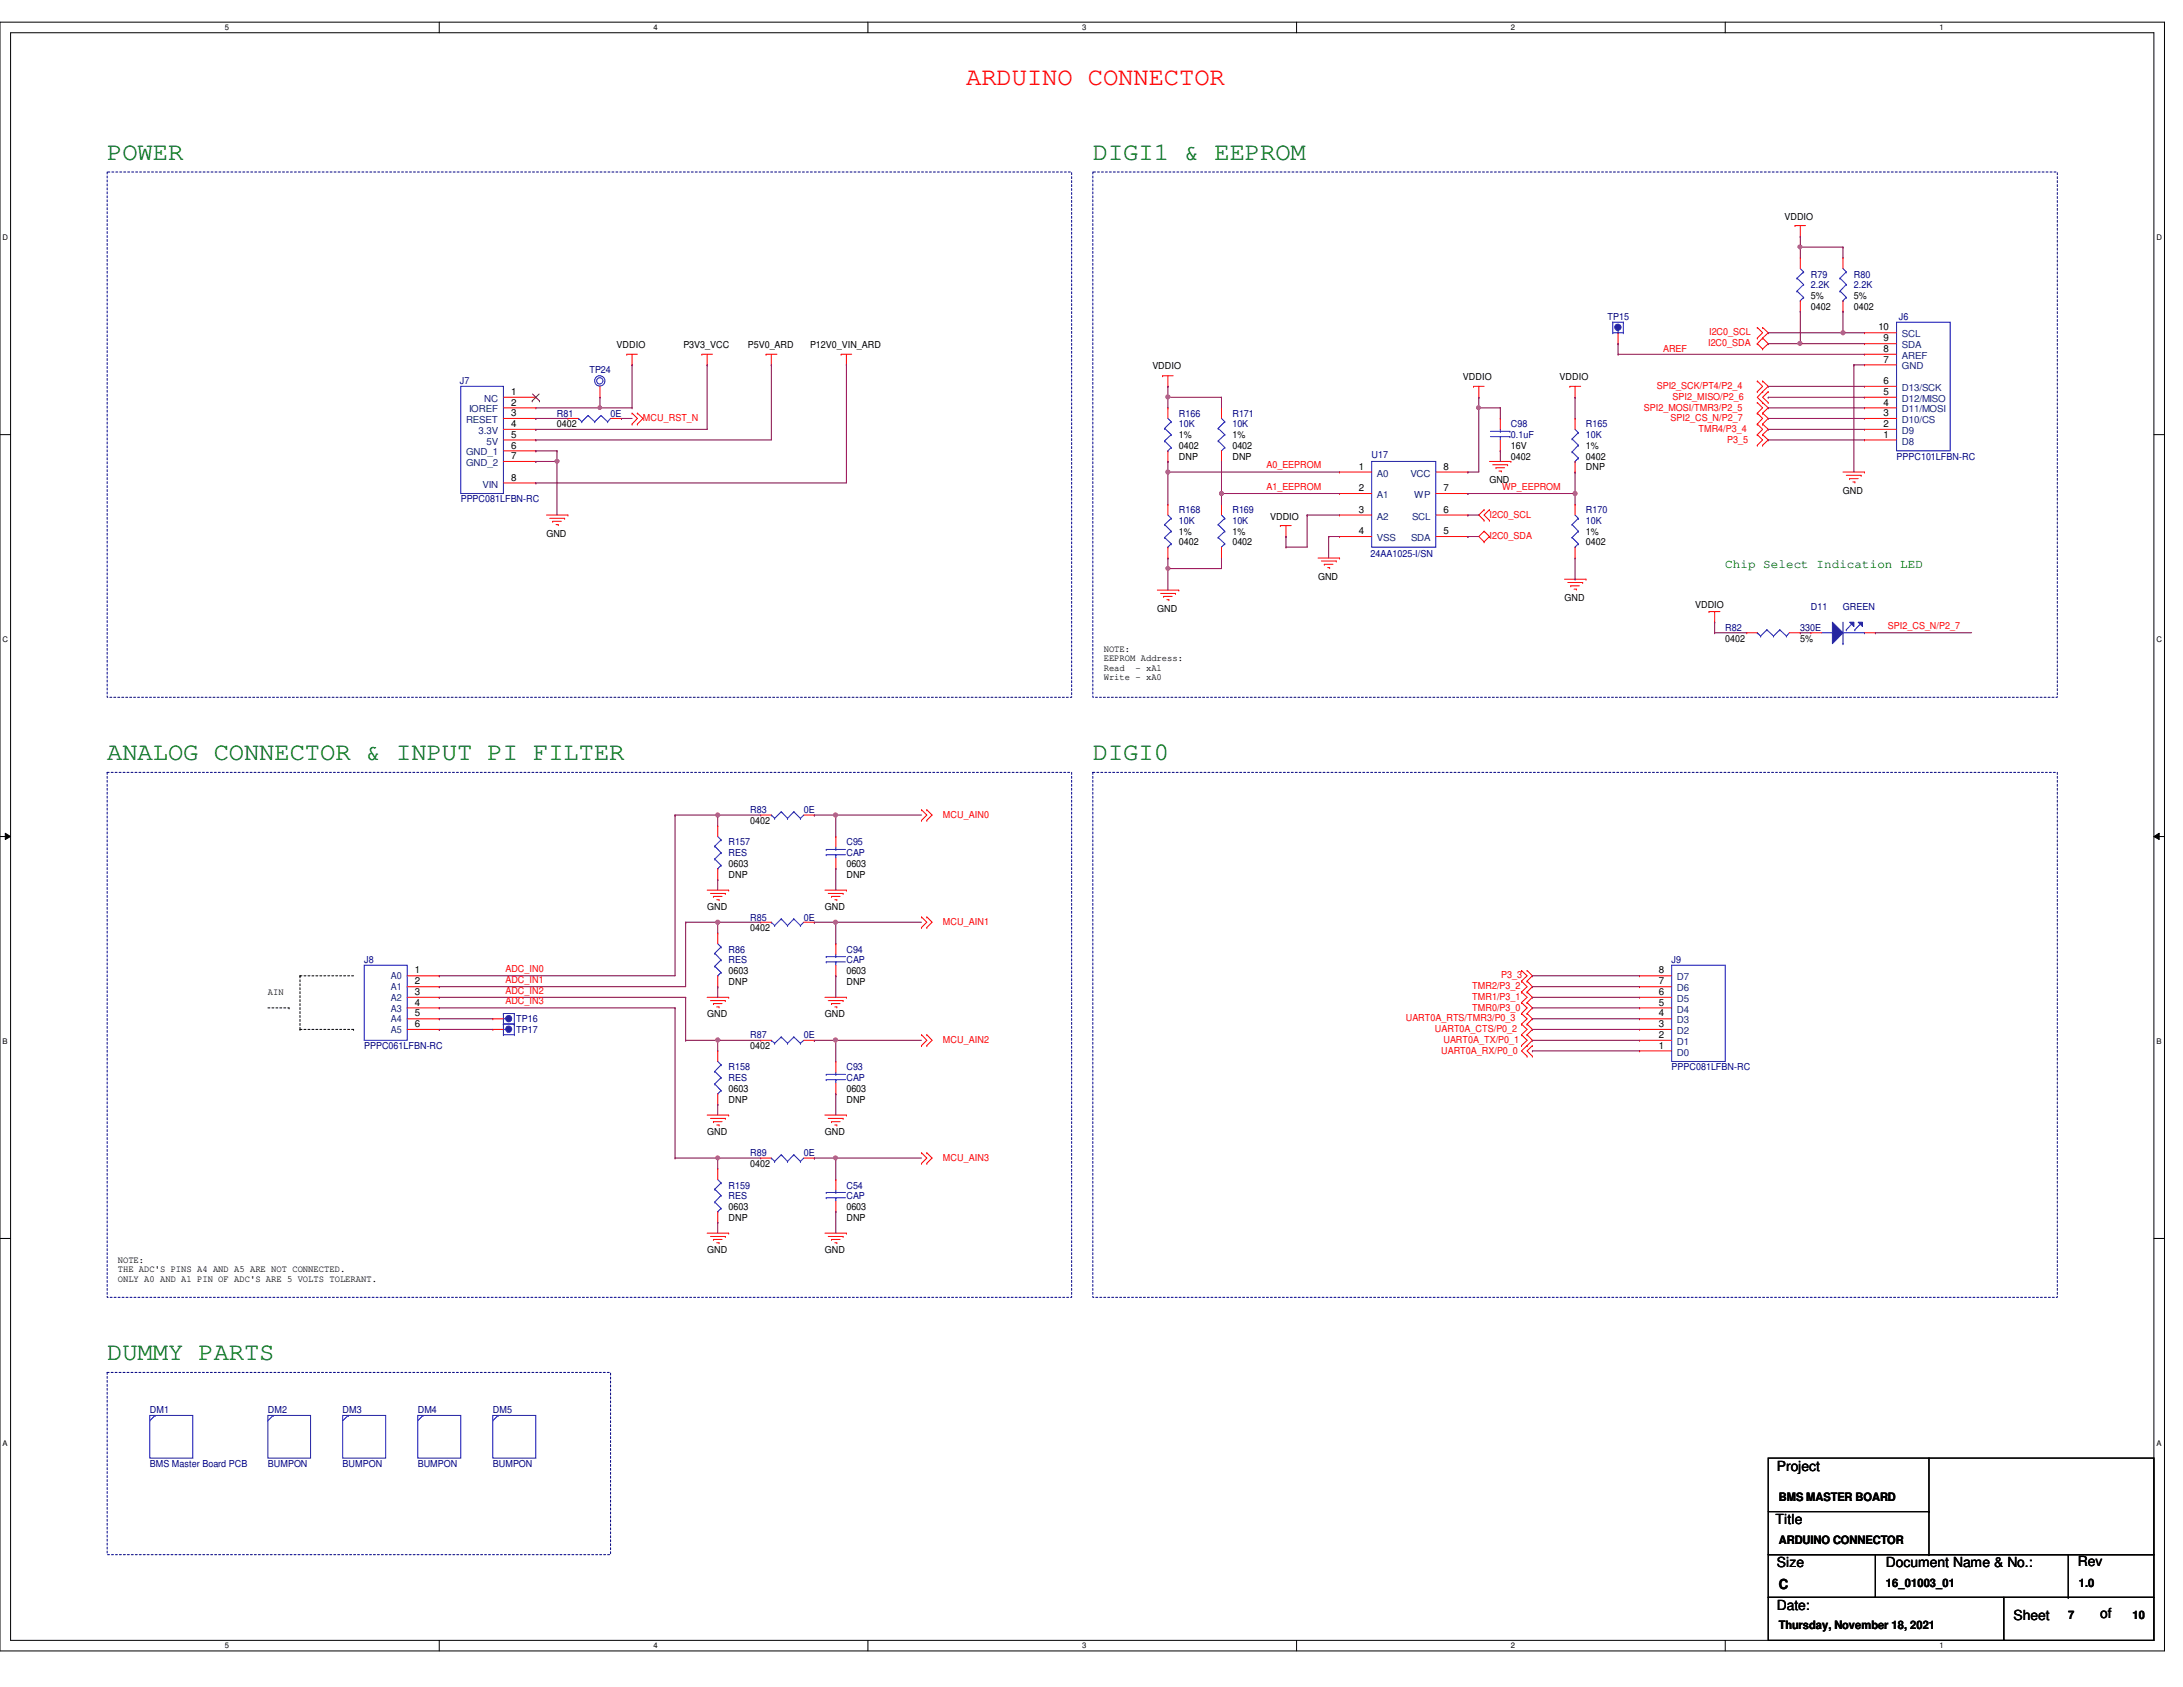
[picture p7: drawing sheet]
<svg xmlns="http://www.w3.org/2000/svg" width="279mm" height="216mm" viewBox="0 0 279 216" stroke-linecap="round" stroke-linejoin="round" font-family="sans-serif">
<defs><g id="words">
<text font-size="3.3" fill="#f00" x="123.7" y="10.8">ARDUINO CONNECTOR</text>
<g font-size="3.3" fill="#008000">
<text x="13.7" y="20.4">POWER</text>
<text x="139.9" y="20.4">DIGI1 &amp; EEPROM</text>
<text x="13.7" y="97.2">ANALOG CONNECTOR &amp; INPUT PI FILTER</text>
<text x="139.9" y="97.2">DIGI0</text>
<text x="13.7" y="174.1">DUMMY PARTS</text>
</g>
<g font-size="1.8">
<text x="227.4" y="188.2">Project</text>
<text x="227.2" y="195.1">Title</text>
<text x="227.4" y="200.6">Size</text>
<text x="227.7" y="203.4">C</text>
<text x="241.4" y="200.6">Document Name &amp; No.:</text>
<text x="265.9" y="200.4">Rev</text>
<text x="227.4" y="206">Date:</text>
<text x="257.7" y="207.3">Sheet</text>
<text x="268.8" y="207">of</text>
</g>
<text font-size="1.6" fill="#008000" x="220.8" y="72.7">Chip Select Indication LED</text>
<g font-size="1.5">
<text x="227.7" y="192.1">BMS MASTER BOARD</text>
<text x="227.7" y="197.6">ARDUINO CONNECTOR</text>
<text x="241.4" y="203.1">16_01003_01</text>
<text x="266.1" y="203.1">1.0</text>
<text x="227.7" y="208.5">Thursday, November 18, 2021</text>
<text x="264.7" y="207.2">7</text>
<text x="272.9" y="207.2">10</text>
</g>
<g font-size="1.2">
<text x="228.4" y="28.1">VDDIO</text>
<text x="231.8" y="39.6">0402</text>
<text x="231.8" y="38.3">5%</text>
<text x="237.3" y="39.6">0402</text>
<text x="237.3" y="38.3">5%</text>
<text x="78.9" y="44.6">VDDIO</text>
<text x="87.5" y="44.6">P3V3_VCC</text>
<text x="95.7" y="44.6">P5V0_ARD</text>
<text x="103.7" y="44.6">P12V0_VIN_ARD</text>
<text x="147.5" y="47.3">VDDIO</text>
<text x="240.4" y="42.3">10</text>
<text x="241.1" y="43.7">9</text>
<text x="241.1" y="45">8</text>
<text x="241.1" y="46.4">7</text>
<text x="65.4" y="50.5">1</text>
<text x="65.4" y="51.9">2</text>
<text x="65.4" y="53.3">3</text>
<text x="187.2" y="48.7">VDDIO</text>
<text x="199.6" y="48.7">VDDIO</text>
<text x="241.1" y="49.1">6</text>
<text x="241.1" y="50.5">5</text>
<text x="241.1" y="51.9">4</text>
<text x="241.1" y="53.3">3</text>
<text x="65.4" y="54.7">4</text>
<text x="65.4" y="56">5</text>
<text x="65.4" y="57.4">6</text>
<text x="65.4" y="58.8">7</text>
<text x="71.3" y="54.7">0402</text>
<text x="150.9" y="58.8">DNP</text>
<text x="150.9" y="57.4">0402</text>
<text x="150.9" y="56.1">1%</text>
<text x="157.7" y="58.8">DNP</text>
<text x="157.7" y="57.4">0402</text>
<text x="157.7" y="56.1">1%</text>
<text x="193.4" y="57.4">16V</text>
<text x="193.4" y="58.8">0402</text>
<text x="203" y="58.8">0402</text>
<text x="203" y="57.4">1%</text>
<text x="241.1" y="54.7">2</text>
<text x="241.1" y="56">1</text>
<text x="65.4" y="61.5">8</text>
<text x="173.9" y="60.1">1</text>
<text x="173.9" y="62.9">2</text>
<text x="173.9" y="65.6">3</text>
<text x="184.7" y="60.1">8</text>
<text x="184.7" y="62.9">7</text>
<text x="184.7" y="65.6">6</text>
<text x="190.6" y="61.8">GND</text>
<text x="203" y="60.2">DNP</text>
<text x="235.9" y="63.2">GND</text>
<text x="69.9" y="68.7">GND</text>
<text x="150.9" y="69.8">0402</text>
<text x="150.9" y="68.4">1%</text>
<text x="157.7" y="69.8">0402</text>
<text x="157.7" y="68.4">1%</text>
<text x="162.6" y="66.5">VDDIO</text>
<text x="173.9" y="68.4">4</text>
<text x="184.7" y="68.4">5</text>
<text x="203" y="69.8">0402</text>
<text x="203" y="68.4">1%</text>
<text x="168.7" y="74.2">GND</text>
<text x="200.2" y="76.9">GND</text>
<text x="217" y="77.8">VDDIO</text>
<text x="141.3" y="83.4">NOTE:</text>
<text x="148.1" y="78.3">GND</text>
<text x="220.8" y="82.1">0402</text>
<text x="230.4" y="82.1">5%</text>
<text x="141.3" y="84.6">EEPROM Address:</text>
<text x="141.3" y="85.9">Read</text>
<text x="141.3" y="87.1">Write - xA0</text>
<text x="145.3" y="85.9">- xA1</text>
<text x="96" y="105.5">0402</text>
<text x="93.3" y="112.3">DNP</text>
<text x="93.3" y="111">0603</text>
<text x="108.3" y="111">0603</text>
<text x="108.3" y="112.3">DNP</text>
<text x="90.5" y="116.4">GND</text>
<text x="96" y="119.2">0402</text>
<text x="105.6" y="116.4">GND</text>
<text x="53.1" y="124.6">1</text>
<text x="53.1" y="126">2</text>
<text x="93.3" y="124.7">0603</text>
<text x="108.3" y="124.7">0603</text>
<text x="212.3" y="124.6">8</text>
<text x="212.3" y="126">7</text>
<text x="34.3" y="127.3">AIN</text>
<text x="53.1" y="127.3">3</text>
<text x="53.1" y="128.7">4</text>
<text x="53.1" y="130.1">5</text>
<text x="53.1" y="131.4">6</text>
<text x="90.5" y="130.1">GND</text>
<text x="93.3" y="126">DNP</text>
<text x="105.6" y="130.1">GND</text>
<text x="108.3" y="126">DNP</text>
<text x="212.3" y="127.3">6</text>
<text x="212.3" y="128.7">5</text>
<text x="212.3" y="130.1">4</text>
<text x="212.3" y="131.4">3</text>
<text x="96" y="134.3">0402</text>
<text x="212.3" y="132.8">2</text>
<text x="212.3" y="134.2">1</text>
<text x="93.3" y="141.1">DNP</text>
<text x="93.3" y="139.7">0603</text>
<text x="108.3" y="139.7">0603</text>
<text x="108.3" y="141.1">DNP</text>
<text x="90.5" y="145.2">GND</text>
<text x="96" y="149.4">0402</text>
<text x="105.6" y="145.2">GND</text>
<text x="93.3" y="154.9">0603</text>
<text x="108.3" y="154.9">0603</text>
<text x="15.1" y="161.6">NOTE:</text>
<text x="90.5" y="160.3">GND</text>
<text x="93.3" y="156.2">DNP</text>
<text x="105.6" y="160.3">GND</text>
<text x="108.3" y="156.2">DNP</text>
<text x="15.1" y="162.8">THE ADC'S PINS A4 AND A5 ARE NOT CONNECTED.</text>
<text x="15.1" y="164">ONLY A0 AND A1 PIN OF ADC'S ARE 5 VOLTS TOLERANT.</text>
</g>
<g font-size="1.2" fill="#000080">
<text x="231.8" y="35.5">R79</text>
<text x="237.3" y="35.5">R80</text>
<text x="205.7" y="41">TP15</text>
<text x="231.8" y="36.9">2.2K</text>
<text x="237.3" y="36.9">2.2K</text>
<text x="243" y="41">J6</text>
<text x="75.4" y="47.7">TP24</text>
<text x="58.8" y="49.1">J7</text>
<text x="71.3" y="53.3">R81</text>
<text x="78.1" y="53.3">0E</text>
<text x="150.9" y="53.3">R166</text>
<text x="157.7" y="53.3">R171</text>
<text x="150.9" y="54.7">10K</text>
<text x="157.7" y="54.7">10K</text>
<text x="175.6" y="58.7">U17</text>
<text x="193.4" y="54.7">C98</text>
<text x="193.4" y="56.1">0.1uF</text>
<text x="203" y="54.7">R165</text>
<text x="203" y="56.1">10K</text>
<text x="242.7" y="58.8">PPPC101LFBN-RC</text>
<text x="59" y="64.3">PPPC081LFBN-RC</text>
<text x="150.9" y="65.7">R168</text>
<text x="157.7" y="65.7">R169</text>
<text x="203" y="65.7">R170</text>
<text x="150.9" y="67.1">10K</text>
<text x="157.7" y="67.1">10K</text>
<text x="175.4" y="71.3">24AA1025-I/SN</text>
<text x="203" y="67.1">10K</text>
<text x="220.8" y="80.8">R82</text>
<text x="230.4" y="80.8">330E</text>
<text x="231.8" y="78">D11</text>
<text x="235.9" y="78">GREEN</text>
<text x="96" y="104.1">R83</text>
<text x="102.9" y="104.1">0E</text>
<text x="93.3" y="108.2">R157</text>
<text x="93.3" y="109.6">RES</text>
<text x="108.3" y="108.2">C95</text>
<text x="108.3" y="109.6">CAP</text>
<text x="96" y="117.8">R85</text>
<text x="102.9" y="117.8">0E</text>
<text x="46.6" y="123.3">J8</text>
<text x="93.3" y="121.9">R86</text>
<text x="93.3" y="123.3">RES</text>
<text x="108.3" y="121.9">C94</text>
<text x="108.3" y="123.3">CAP</text>
<text x="214" y="123.3">J9</text>
<text x="66.1" y="130.9">TP16</text>
<text x="46.6" y="134.3">PPPC061LFBN-RC</text>
<text x="66.1" y="132.2">TP17</text>
<text x="93.3" y="137">R158</text>
<text x="96" y="132.9">R87</text>
<text x="102.9" y="132.9">0E</text>
<text x="108.3" y="137">C93</text>
<text x="214" y="137">PPPC081LFBN-RC</text>
<text x="93.3" y="138.4">RES</text>
<text x="108.3" y="138.4">CAP</text>
<text x="96" y="148">R89</text>
<text x="102.9" y="148">0E</text>
<text x="93.3" y="152.1">R159</text>
<text x="93.3" y="153.5">RES</text>
<text x="108.3" y="152.1">C54</text>
<text x="108.3" y="153.5">CAP</text>
<text x="19.2" y="180.9">DM1</text>
<text x="34.3" y="180.9">DM2</text>
<text x="43.9" y="180.9">DM3</text>
<text x="53.5" y="180.9">DM4</text>
<text x="63.1" y="180.9">DM5</text>
<text x="19.2" y="187.7">BMS Master Board PCB</text>
<text x="34.3" y="187.7">BUMPON</text>
<text x="43.9" y="187.7">BUMPON</text>
<text x="53.5" y="187.7">BUMPON</text>
<text x="63.1" y="187.7">BUMPON</text>
</g>
<g font-size="1.2" fill="#f00">
<text x="212.9" y="45.1">AREF</text>
<text x="218.6" y="44.3">I2C0_SDA</text>
<text x="218.7" y="42.9">I2C0_SCL</text>
<text x="82.3" y="53.9">MCU_RST_N</text>
<text x="210.4" y="52.5">SPI2_MOSI/TMR3/P2_5</text>
<text x="212" y="49.8">SPI2_SCK/PT4/P2_4</text>
<text x="213.8" y="53.9">SPI2_CS_N/P2_7</text>
<text x="214.1" y="51.1">SPI2_MISO/P2_6</text>
<text x="162.1" y="59.9">A0_EEPROM</text>
<text x="217.4" y="55.2">TMR4/P3_4</text>
<text x="221.1" y="56.6">P3_5</text>
<text x="162.1" y="62.7">A1_EEPROM</text>
<text x="192.3" y="62.7">WP_EEPROM</text>
<text x="190.6" y="66.3">I2C0_SCL</text>
<text x="190.6" y="69">I2C0_SDA</text>
<text x="241.6" y="80.5">SPI2_CS_N/P2_7</text>
<text x="120.7" y="104.6">MCU_AIN0</text>
<text x="120.7" y="118.4">MCU_AIN1</text>
<text x="64.7" y="125.8">ADC_IN1</text>
<text x="64.7" y="124.4">ADC_IN0</text>
<text x="192.2" y="125.2">P3_3</text>
<text x="64.7" y="127.2">ADC_IN2</text>
<text x="64.7" y="128.5">ADC_IN3</text>
<text x="179.9" y="130.7">UART0A_RTS/TMR3/P0_3</text>
<text x="188.4" y="126.6">TMR2/P3_2</text>
<text x="188.4" y="128">TMR1/P3_1</text>
<text x="188.4" y="129.3">TMR0/P3_0</text>
<text x="120.7" y="133.4">MCU_AIN2</text>
<text x="183.6" y="132.1">UART0A_CTS/P0_2</text>
<text x="184.4" y="134.8">UART0A_RX/P0_0</text>
<text x="184.7" y="133.4">UART0A_TX/P0_1</text>
<text x="120.7" y="148.5">MCU_AIN3</text>
</g>
<g font-size="1.2" fill="#004080">
<text x="243.4" y="43.2">SCL</text>
<text x="243.4" y="44.6">SDA</text>
<text x="243.4" y="45.9">AREF</text>
<text x="243.4" y="47.3">GND</text>
<text x="60" y="52.8">IOREF</text>
<text x="62" y="51.4">NC</text>
<text x="243.4" y="50">D13/SCK</text>
<text x="243.4" y="51.4">D12/MISO</text>
<text x="243.4" y="52.8">D11/MOSI</text>
<text x="59.6" y="54.1">RESET</text>
<text x="59.6" y="58.3">GND_1</text>
<text x="59.6" y="59.6">GND_2</text>
<text x="61.3" y="55.5">3.3V</text>
<text x="62.3" y="56.9">5V</text>
<text x="243.4" y="54.1">D10/CS</text>
<text x="243.4" y="55.5">D9</text>
<text x="243.4" y="56.9">D8</text>
<text x="61.8" y="62.4">VIN</text>
<text x="176.2" y="61">A0</text>
<text x="176.2" y="63.8">A1</text>
<text x="180.5" y="61">VCC</text>
<text x="181" y="63.8">WP</text>
<text x="176.2" y="69.3">VSS</text>
<text x="176.2" y="66.5">A2</text>
<text x="180.6" y="69.3">SDA</text>
<text x="180.7" y="66.5">SCL</text>
<text x="50" y="125.3">A0</text>
<text x="214.6" y="125.5">D7</text>
<text x="50" y="126.7">A1</text>
<text x="50" y="128.1">A2</text>
<text x="50" y="129.5">A3</text>
<text x="50" y="130.9">A4</text>
<text x="214.6" y="126.9">D6</text>
<text x="214.6" y="128.2">D5</text>
<text x="214.6" y="129.6">D4</text>
<text x="214.6" y="131">D3</text>
<text x="50" y="132.2">A5</text>
<text x="214.6" y="132.3">D2</text>
<text x="214.6" y="133.7">D1</text>
<text x="214.6" y="135.1">D0</text>
</g>
<g font-size="1">
<text x="28.8" y="3.9">5</text>
<text x="83.7" y="3.9">4</text>
<text x="138.5" y="3.9">3</text>
<text x="193.4" y="3.9">2</text>
<text x="248.2" y="3.9">1</text>
<text x=".3" y="30.8">D</text>
<text x="276" y="30.8">D</text>
<text x=".3" y="82.2">C</text>
<text x="276" y="82.2">C</text>
<text x=".3" y="133.6">B</text>
<text x="276" y="133.6">B</text>
<text x=".3" y="185.1">A</text>
<text x="276" y="185.1">A</text>
<text x="28.8" y="210.9">5</text>
<text x="83.7" y="210.9">4</text>
<text x="138.5" y="210.9">3</text>
<text x="193.4" y="210.9">2</text>
<text x="248.2" y="210.9">1</text>
</g>
</g></defs>
<path d="M0 2.8h277v208.5h-277zM1.4 4.2h274.3v205.7h-274.3z" fill="none" stroke="#000" stroke-width=".13"/>
<g fill="#fff">
<path d="M28.8 3h.5v1.1h-.5z"/>
<path d="M28.8 210.1h.5v1.1h-.5z"/>
</g>
<path d="M56.2 2.8v1.4M56.2 209.9v1.4" fill="none" stroke="#000" stroke-width=".13"/>
<g fill="#fff">
<path d="M83.7 3h.5v1.1h-.5z"/>
<path d="M83.7 210.1h.5v1.1h-.5z"/>
</g>
<path d="M111.1 2.8v1.4M111.1 209.9v1.4" fill="none" stroke="#000" stroke-width=".13"/>
<g fill="#fff">
<path d="M138.5 3h.6v1.1h-.6z"/>
<path d="M138.5 210.1h.6v1.1h-.6z"/>
</g>
<path d="M165.9 2.8v1.4M165.9 209.9v1.4" fill="none" stroke="#000" stroke-width=".13"/>
<g fill="#fff">
<path d="M193.4 3h.5v1.1h-.5z"/>
<path d="M193.4 210.1h.5v1.1h-.5z"/>
</g>
<path d="M220.8 2.8v1.4M220.8 209.9v1.4" fill="none" stroke="#000" stroke-width=".13"/>
<g fill="#fff">
<path d="M248.2 3h.6v1.1h-.6z"/>
<path d="M248.2 210.1h.6v1.1h-.6z"/>
<path d="M.3 29.9h.8v1.1h-.8z"/>
<path d="M276 29.9h.7v1.1h-.7z"/>
<path d="M.3 81.3h.8v1.1h-.8z"/>
<path d="M276 81.3h.7v1.1h-.7z"/>
</g>
<path d="M0 55.6h1.4M275.7 55.6h1.3" fill="none" stroke="#000" stroke-width=".13"/>
<g fill="#fff">
<path d="M.3 132.8h.7v1.1h-.7z"/>
<path d="M276 132.8h.6v1.1h-.6z"/>
</g>
<path d="M0 107.1h1.4M.7 106.6l.7 .5-.7 .3zM275.7 107.1l.7-.5v.8zM275.7 107.1h1.3" fill="none" stroke="#000" stroke-width=".13"/>
<path d="M.7 106.6l.7 .5-.7 .3zM275.7 107.1l.7-.5v.8z" fill="#000"/>
<g fill="#fff">
<path d="M.3 184.2h.7v1.1h-.7z"/>
<path d="M276 184.2h.6v1.1h-.6z"/>
</g>
<g fill="none" stroke="#000" stroke-width=".13">
<path d="M0 158.5h1.4M275.7 158.5h1.3M226.3 186.6h49.4v12.4h-49.4zM226.3 199h13.7v5.4h-13.7zM226.3 193.5h20.6M240 199h35.7v5.4h-35.7zM246.9 199h.1M246.9 193.5h.1M246.9 186.6v12.4M264.7 199v5.4M226.3 204.4h30.2v5.5h-30.2zM256.5 204.4h19.2v5.5h-19.2z"/>
<path d="M264.7 204.4h.1"/>
</g>
<path d="M34.3 129h2.7M37 129h.1M38.4 124.9h.1M38.4 124.9v6.8M38.4 131.7h.1M38.4 131.7h6.9M45.3 124.9h-6.9M45.3 131.7h.1" fill="none" stroke="#000" stroke-width=".13" stroke-dasharray=".3 .3"/>
<path d="M13.7 22h123.5v67.2h-123.5zM139.9 22h123.4v67.2h-123.4zM13.7 98.8h123.5v67.2h-123.5zM139.9 98.8h123.4v67.2h-123.4zM13.7 175.6h64.4v23.4h-64.4z" fill="none" stroke="#000080" stroke-width=".13" stroke-dasharray=".3 .3"/>
<g fill="none" stroke="#f00" stroke-width=".13">
<path d="M229.7 28.9h.1M229.7 28.9h1.4M230.4 30.3h.1M230.4 33h.1M230.4 39.8h.1M230.4 28.9v1.4M230.4 33v1.4M230.4 38.5v1.3M72.7 53.6h.1M72.7 53.6h1.3M76.8 50.8h.1M76.8 49.4v1.4"/>
<path d="M78.1 53.6h1.4M79.5 53.6h.1M80.2 45.3h.1M80.2 45.3h1.4M80.9 46.7h.1M80.9 54.3h.1M80.9 52.9h.1M80.9 45.3v1.4M80.9 52.9l.7 .7-.7 .7M81.6 54.3h.1M81.6 52.9h.1M81.6 52.9l.7 .7-.7 .7"/>
<path d="M89.8 45.3h.1M89.8 45.3h1.4M90.5 46.7h.1M90.5 45.3v1.4M98 45.3h.1M98 45.3h1.4M98.7 46.7h.1M98.7 45.3v1.4M107.7 45.3h.1M107.7 45.3h1.3M108.3 46.7h.1M108.3 45.3v1.4"/>
<path d="M148.8 48.1h.1M148.8 48.1h1.4M149.5 49.4h.1M149.5 48.1v1.3M188.6 49.4h.1M188.6 49.4h1.3M189.3 50.8h.1M189.3 49.4v1.4M190.6 59.1h2.8M191.1 59.5h1.9M191.5 59.9h.1M191.5 59.9h1.1"/>
<path d="M193 59.5h.1M193.4 59.1h.1M200.9 49.4h.1M200.9 49.4h1.4M201.6 50.8h.1M201.6 49.4v1.4M224.9 41.9h.1M224.9 43.3h.1M224.9 44h.1M224.9 48.8h.1M224.9 50.1h.1M224.9 51.5h.1"/>
<path d="M224.9 52.9h.1M224.9 54.3h.1M224.9 55.6h.1M224.9 57h.1M224.9 41.9l.7 .7-.7 .7M224.9 44l.7 .7M224.9 48.8l.7 .6-.7 .7M224.9 51.5l.7 .7-.7 .7M224.9 52.9l.7 .7-.7 .7M224.9 54.3l.7 .6-.7 .7M224.9 55.6l.7 .7-.7 .7M225.6 43.3h.1"/>
<path d="M225.6 41.9h.1M225.6 44.7h.1M225.6 50.1h.1M225.6 48.8h.1M225.6 51.5h.1M225.6 52.9h.1M225.6 54.3h.1M225.6 55.6h.1M225.6 57h.1M225.6 41.9l.7 .7-.7 .7M225.6 43.3l.7 .7-.7 .7M225.6 43.3l-.7 .7"/>
<path d="M225.6 48.8l.7 .6-.7 .7M225.6 50.1l-.7 .7 .7 .7M225.6 51.5l.7 .7-.7 .7M225.6 52.9l.7 .7-.7 .7M225.6 54.3l.7 .6-.7 .7M225.6 55.6l.7 .7-.7 .7M226.3 50.1h.1M226.3 51.5h.1M226.3 50.1l-.7 .7 .7 .7M69.9 65.9h2.8M70.4 66.3h1.9M70.7 66.7h.1"/>
<path d="M70.7 66.7h1.1M71.2 67.1h.3M71.5 67.1h.1M72.3 66.3h.1M72.7 65.9h.1M148.1 75.5h2.8M148.5 75.9h2M148.9 76.3h.1M148.9 76.3h1.1M149.4 76.8h.2M149.5 64.6h.1M149.5 71.4h.1"/>
<path d="M149.5 64.6v1.3M149.5 70v1.4M149.6 76.8h.1M150.5 75.9h.1M150.9 75.5h.1M156.3 64.6h.1M156.3 71.4h.1M156.3 64.6v1.3M156.3 70v1.4M163.9 67.3h.1M163.9 67.3h1.4M164.6 68.7h.1"/>
<path d="M164.6 67.3v1.4M168.7 71.4h2.7M169.1 71.8h1.9M169.5 72.2h.1M169.5 72.2h1.1M169.9 72.6h.3M170.2 72.6h.1M171 71.8h.1M171.4 71.4h.1M189.9 65.2h.1M189.9 66.6h.1M189.9 68h.1"/>
<path d="M189.9 69.3h.1M189.9 65.2l-.6 .7 .6 .7M189.9 68l-.6 .7 .6 .6M189.9 68l.7 .7M190.6 66.6h.1M190.6 65.2h.1M190.6 68.7h.1M190.6 65.2l-.7 .7 .7 .7M190.6 68.7l-.7 .6M191.9 60.3h.3M192.2 60.3h.1M200.2 74.1h2.8"/>
<path d="M200.7 74.5h1.9M201 75h.1M201 75h1.1M201.5 75.4h.3M201.8 75.4h.1M202.6 74.5h.1M203 74.1h.1M218.7 78.3h.1M218.7 78.3h1.4M219.5 79.6h.1M219.5 78.3v1.3M235.9 60.4h2.7"/>
<path d="M236.3 60.8h1.9M236.7 61.3h.1M236.7 61.3h1.1M237.2 61.7h.2M237.4 61.7h.1M238.2 60.8h.1M238.6 60.4h.1M90.5 113.9h2.8M90.9 114.3h1.9M91.3 114.7h.1M91.3 114.7h1.1M91.7 115.1h.3"/>
<path d="M91.9 105.7h.1M91.9 112.6h.1M91.9 105.7v1.4M91.9 111.2v1.4M92 115.1h.1M92.8 114.3h.1M93.3 113.9h.1M97.4 118h.1M97.4 104.3h.1M97.4 118h1.3M97.4 104.3h1.3M102.9 118h1.3"/>
<path d="M102.9 104.3h1.3M104.2 118h.1M104.2 104.3h.1M105.6 113.9h2.7M106 114.3h1.9M106.4 114.7h.1M106.4 114.7h1.1M106.8 115.1h.3M107.1 115.1h.1M107.9 114.3h.1M108.3 113.9h.1M117.9 105h.1"/>
<path d="M117.9 103.6h.1M117.9 118.7h.1M117.9 117.3h.1M117.9 103.6l.7 .7-.7 .7M117.9 117.3l.7 .7-.7 .7M118.6 105h.1M118.6 103.6h.1M118.6 118.7h.1M118.6 117.3h.1M118.6 103.6l.7 .7-.7 .7M118.6 117.3l.7 .7-.7 .7M90.5 127.6h2.8"/>
<path d="M90.9 128.1h1.9M91.3 128.4h.1M91.3 128.4h1.1M91.7 128.9h.3M92 128.9h.1M92.8 128.1h.1M93.3 127.6h.1M105.6 127.6h2.7M106 128.1h1.9M106.4 128.4h.1M106.4 128.4h1.1M106.8 128.9h.3"/>
<path d="M107 120.8h.1M107 124.9h.1M107 120.8v1.3M107 123.5v1.4M107.1 128.9h.1M107.9 128.1h.1M108.3 127.6h.1M117.9 133.8h.1M117.9 132.4h.1M117.9 132.4l.7 .7-.7 .7M118.6 133.8h.1M118.6 132.4h.1"/>
<path d="M118.6 132.4l.7 .7-.7 .7M194.7 124.2h.1M194.7 125.6h.1M194.7 127h.1M194.7 128.3h.1M194.7 129.7h.1M194.7 131.1h.1M194.7 132.4h.1M194.7 133.8h.1M194.7 124.2l.8 .7-.8 .7M194.7 125.6l.8 .7-.8 .7M194.7 127l.8 .6-.8 .7"/>
<path d="M194.7 128.3l.8 .7-.8 .7M194.7 129.7l.8 .7-.8 .7M194.7 131.1l.8 .6-.8 .7M194.7 132.4l.8 .7-.8 .7M195.5 125.6h.1M195.5 124.2h.1M195.5 127h.1M195.5 128.3h.1M195.5 129.7h.1M195.5 131.1h.1M195.5 132.4h.1M195.5 133.8h.1"/>
<path d="M195.5 135.2h.1M195.5 124.2l.6 .7-.6 .7M195.5 125.6l.6 .7-.6 .7M195.5 127l.6 .6-.6 .7M195.5 128.3l.6 .7-.6 .7M195.5 129.7l.6 .7-.6 .7M195.5 131.1l.6 .6-.6 .7M195.5 132.4l.6 .7-.6 .7M195.5 133.8l-.8 .7 .8 .7M196.1 133.8h.1M196.1 135.2h.1M196.1 133.8l-.6 .7 .6 .7"/>
<path d="M90.5 142.7h2.8M90.5 157.8h2.8M90.9 143.1h1.9M90.9 158.2h1.9M91.3 143.6h.1M91.3 158.6h.1M91.3 143.6h1.1M91.3 158.6h1.1M91.7 144h.3M91.7 159h.3M92 144h.1M92 159h.1"/>
<path d="M92.8 143.1h.1M92.8 158.2h.1M93.3 142.7h.1M93.3 157.8h.1M105.6 142.7h2.7M105.6 157.8h2.7M106 143.1h1.9M106 158.2h1.9M106.4 143.6h.1M106.4 158.6h.1M106.4 143.6h1.1M106.4 158.6h1.1"/>
<path d="M106.8 144h.3M106.8 159h.3M107.1 144h.1M107.1 159h.1M107.9 143.1h.1M107.9 158.2h.1M108.3 142.7h.1M108.3 157.8h.1M117.9 148.9h.1M117.9 147.5h.1M117.9 147.5l.7 .7-.7 .7M118.6 148.9h.1"/>
<path d="M118.6 147.5h.1M118.6 147.5l.7 .7-.7 .7"/>
</g>
<g fill="none" stroke="#00f" stroke-width=".13">
<path d="M230 35.6h.1M230 37.3h.1M230 35.6l.8 .8M230 37.3l.8 .8M230.4 38.5h.1M230.4 34.4l.4 .4M230.8 34.8h.1M230.8 36.4h.1M230.8 38.1h.1M230.8 34.8l-.8 .8M230.8 36.4l-.8 .9M230.8 38.1l-.4 .4"/>
<path d="M74 53.6h.1M74 53.6l.5 .4M74.5 54h.1M75.3 53.2h.1M75.3 53.2l.8 .8M75.3 53.2l-.8 .8M76.1 54h.1M76.9 53.2h.1M76.9 53.2l.9 .8M76.9 53.2l-.8 .8M77.8 54h.1M78.1 53.6l-.3 .4"/>
<path d="M149.1 67.1h.1M149.1 68.8h.1M149.1 67.1l.8 .9M149.1 68.8l.8 .8M149.5 70h.1M149.5 65.9l.4 .4M149.9 66.3h.1M149.9 68h.1M149.9 69.6h.1M149.9 66.3l-.8 .8M149.9 68l-.8 .8M149.9 69.6l-.4 .4"/>
<path d="M155.9 67.1h.1M155.9 68.8h.1M155.9 67.1l.9 .9M155.9 68.8l.9 .8M156.3 70h.1M156.3 65.9l.5 .4M156.8 66.3h.1M156.8 68h.1M156.8 69.6h.1M156.8 66.3l-.9 .8M156.8 68l-.9 .8M156.8 69.6l-.5 .4"/>
<path d="M91.5 108.3h.1M91.5 109.9h.1M91.5 108.3l.8 .8M91.5 109.9l.8 .8M91.9 111.2h.1M91.9 107.1l.4 .4M92.3 107.5h.1M92.3 109.1h.1M92.3 110.7h.1M92.3 107.5l-.8 .8M92.3 109.1l-.8 .8M92.3 110.7l-.4 .5"/>
<path d="M98.7 118h.1M98.7 104.3h.1M98.7 118l.4 .4M98.7 104.3l.4 .4M99.1 118.4h.1M99.1 104.7h.1M100 117.6h.1M100 103.9h.1M100 117.6l.8 .8M100 117.6l-.9 .8M100 103.9l.8 .8M100 103.9l-.9 .8"/>
<path d="M100.8 118.4h.1M100.8 104.7h.1M101.6 117.6h.1M101.6 103.9h.1M101.6 117.6l.8 .8M101.6 117.6l-.8 .8M101.6 103.9l.8 .8M101.6 103.9l-.8 .8M102.4 118.4h.1M102.4 104.7h.1M102.9 118l-.5 .4M102.9 104.3l-.5 .4"/>
<path d="M64.4 131.1h.1M64.4 129.7h.1M64.4 130.4h.1M64.4 131.1h1.4M64.4 129.7v1.4M64.4 129.7h1.4M64.4 130.4h.3M65.8 131.1h.1M65.8 129.7h.1M65.8 129.7v1.4M105.7 123.1h.1M105.7 122.4h.1"/>
<path d="M105.7 123.1h2.5M105.7 122.4h2.5M107 122.4h.1M107 123.1h.1M107 122.1v.3M107 123.1v.4M43.9 181.1h5.5v5.5h-5.5zM44.6 181.1h.1M44.6 181.1l-.7 .7M53.5 181.1h5.5v5.5h-5.5zM54.1 181.1h.1M54.1 181.1l-.6 .7"/>
<circle cx="76.8" cy="48.7" r=".66"/>
<circle cx="76.8" cy="48.7" r=".4"/>
</g>
<circle cx="65.1" cy="130.4" r=".39" fill="#00f"/>
<g fill="none" stroke="#00f" stroke-width=".13">
<path d="M201.2 56.2h.1M201.2 57.8h.1M201.2 56.2l.8 .8M201.2 57.8l.8 .8M201.6 59.1h.1M201.6 54.9l.4 .5M202 55.4h.1M202 57h.1M202 58.6h.1M202 55.4l-.8 .8M202 57l-.8 .8M202 58.6l-.4 .5"/>
<path d="M242.7 41.2h6.9v16.5h-6.9zM224.9 81h.1M224.9 81l.4 .4M225.3 81.4h.1M226.1 80.6h.1M226.1 80.6l.9 .8M226.1 80.6l-.8 .8M227 81.4h.1M227.8 80.6h.1M227.8 80.6l.8 .8M227.8 80.6l-.8 .8M228.6 81.4h.1"/>
<path d="M229 81l-.4 .4M64.4 132.4h.1M64.4 131.1h.1M64.4 131.7h.1M64.4 132.4h1.4M64.4 131.1v1.3M64.4 131.1h1.4M64.4 131.7h.3M65.8 132.4h.1M65.8 131.1h.1M65.8 131.1v1.3M91.5 122h.1"/>
<path d="M91.5 123.7h.1M91.5 122l.8 .9M91.5 123.7l.8 .8M91.9 124.9h.1M91.9 120.8l.4 .4M92.3 121.2h.1M92.3 122.9h.1M92.3 124.5h.1M92.3 121.2l-.8 .8M92.3 122.9l-.8 .8M92.3 124.5l-.4 .4M105.7 138.2h.1"/>
<path d="M105.7 137.5h.1M105.7 138.2h2.5M105.7 137.5h2.5M107 137.5h.1M107 138.2h.1M107 137.2v.3M107 138.2v.4M98.7 148.2h.1M98.7 148.2l.4 .4M99.1 148.6h.1M100 147.8h.1M100 147.8l.8 .8"/>
<path d="M100 147.8l-.9 .8M100.8 148.6h.1M101.6 147.8h.1M101.6 147.8l.8 .8M101.6 147.8l-.8 .8M102.4 148.6h.1M102.9 148.2l-.5 .4"/>
<circle cx="65.1" cy="130.4" r=".39"/>
</g>
<g fill="none" stroke="#f00" stroke-width=".13">
<path d="M201.6 53.6h.1M201.6 53.6v1.3M201.6 59.1v1.3M238.6 42.6h.1M238.6 44h.1M238.6 45.3h.1M238.6 46.7h.1M238.6 49.4h.1M238.6 50.8h.1M238.6 52.2h.1M238.6 53.6h.1M238.6 54.9h.1"/>
<path d="M238.6 56.3h.1M238.6 42.6h4.1M238.6 44h4.1M238.6 45.3h4.1M238.6 46.7h4.1M238.6 49.4h4.1M238.6 50.8h4.1M238.6 52.2h4.1M238.6 53.6h4.1M238.6 54.9h4.1M238.6 56.3h4.1M201.6 60.4h.1"/>
<path d="M223.6 81h.1M223.6 81h1.3M229 81h1.4M230.4 81h.1M91.9 119.4h.1M91.9 119.4v1.4M63.1 130.4h.1M63.1 130.4h1.3M91.9 126.3h.1M91.9 124.9v1.4M107 135.8h.1M107 140h.1"/>
<path d="M107 135.8v1.4M107 138.6v1.4M97.4 148.2h.1M97.4 148.2h1.3M102.9 148.2h1.3M104.2 148.2h.1"/>
</g>
<circle cx="65.1" cy="131.7" r=".39" fill="#00f"/>
<g fill="none" stroke="#00f" stroke-width=".13">
<path d="M149.1 54.8h.1M149.1 56.4h.1M149.1 54.8l.8 .8M149.1 56.4l.8 .9M149.5 57.7h.1M149.5 53.6l.4 .4M149.9 54h.1M149.9 55.6h.1M149.9 57.3h.1M149.9 54l-.8 .8M149.9 55.6l-.8 .8M149.9 57.3l-.4 .4"/>
<path d="M235.9 79.6v2.8M237 79.9l-.7 .7M238.1 79.9l-.7 .7M233.2 81h1.3M234.5 81h.1M235.9 82.4h.1M235.9 81h2.7M236.3 80.6h.1M237.4 80.6h.1M238.6 81h.1M63.1 181.1h5.5v5.5h-5.5zM63.8 181.1h.1"/>
<path d="M63.8 181.1l-.7 .7"/>
<circle cx="65.1" cy="131.7" r=".39"/>
</g>
<path d="M149.5 52.2h.1M149.5 59.1h.1M149.5 52.2v1.4M149.5 57.7v1.4M63.1 131.7h.1M63.1 131.7h1.3" fill="none" stroke="#f00" stroke-width=".13"/>
<path d="M234.5 79.6l1.4 1.4-1.4 1.4z" fill="#00f"/>
<path d="M234.5 79.6l1.4 1.4-1.4 1.4z" fill="none" stroke="#00f" stroke-width=".13"/>
<path d="M236.7 79.6h.6v.6z" fill="#00f"/>
<path d="M236.7 79.6h.6v.6z" fill="none" stroke="#00f" stroke-width=".13"/>
<path d="M237.8 79.6h.6v.6z" fill="#00f"/>
<g fill="none" stroke="#00f" stroke-width=".13">
<path d="M206.4 42.6h.1M206.4 41.2h.1M206.4 41.2h1.4M206.4 42.6h1.4M206.4 41.2v1.4M207.1 42.6h.1M207.1 42.3v.3M207.8 41.2h.1M207.8 42.6h.1M207.8 41.2v1.4M237.8 79.6h.6v.6zM91.5 152.2h.1"/>
<path d="M91.5 153.8h.1M91.5 152.2l.8 .8M91.5 153.8l.8 .8M91.9 155.1h.1M91.9 151l.4 .4M92.3 151.4h.1M92.3 153h.1M92.3 154.6h.1M92.3 151.4l-.8 .8M92.3 153l-.8 .8M92.3 154.6l-.4 .5M19.2 181.1h5.5v5.5h-5.5z"/>
<path d="M19.9 181.1h.1M19.9 181.1l-.7 .7M34.3 181.1h5.5v5.5h-5.5zM35 181.1h.1M35 181.1l-.7 .7"/>
</g>
<path d="M231.8 81h.1M231.8 81h1.4M238.6 81h1.4M240 81h.1M91.9 149.6h.1M91.9 156.4h.1M91.9 149.6v1.4M91.9 155.1v1.3" fill="none" stroke="#f00" stroke-width=".13"/>
<circle cx="207.1" cy="41.9" r=".4" fill="#00f"/>
<g fill="none" stroke="#00f" stroke-width=".13">
<path d="M235.5 35.6h.1M235.5 37.3h.1M235.5 35.6l.8 .8M235.5 37.3l.8 .8M235.9 38.5h.1M235.9 34.4l.4 .4M236.3 34.8h.1M236.3 36.4h.1M236.3 38.1h.1M236.3 34.8l-.8 .8M236.3 36.4l-.8 .9M236.3 38.1l-.4 .4"/>
<path d="M59 49.4h5.4v13.8h-5.4zM155.9 54.8h.1M155.9 56.4h.1M155.9 54.8l.9 .8M155.9 56.4l.9 .9M156.3 57.7h.1M156.3 53.6l.5 .4M156.8 54h.1M156.8 55.6h.1M156.8 57.3h.1M156.8 54l-.9 .8M156.8 55.6l-.9 .8"/>
<path d="M156.8 57.3l-.5 .4M175.6 59.1h8.2v10.9h-8.2zM190.8 55.9h2.5M190.8 55.2h2.5M192 55.2h.1M192 55.9h.1M192 54.9v.3M192 55.9v.4M193.3 55.9h.1M193.3 55.2h.1M201.2 67.1h.1M201.2 68.8h.1"/>
<path d="M201.2 67.1l.8 .9M201.2 68.8l.8 .8M201.6 70h.1M201.6 65.9l.4 .4M202 66.3h.1M202 68h.1M202 69.6h.1M202 66.3l-.8 .8M202 68l-.8 .8M202 69.6l-.4 .4M105.7 109.4h.1M105.7 108.7h.1"/>
<path d="M105.7 109.4h2.5M105.7 108.7h2.5M107 108.7h.1M107 109.4h.1M107 108.4v.3M107 109.4v.4M46.6 123.5h5.5v9.6h-5.5zM91.5 137.1h.1M91.5 138.7h.1M91.5 137.1l.8 .8M91.5 138.7l.8 .9M91.9 140h.1"/>
<path d="M91.9 135.8l.4 .5M92.3 136.3h.1M92.3 137.9h.1M92.3 139.6h.1M92.3 136.3l-.8 .8M92.3 137.9l-.8 .8M92.3 139.6l-.4 .4M98.7 133.1h.1M98.7 133.1l.4 .4M99.1 133.5h.1M100 132.7h.1M100 132.7l.8 .8"/>
<path d="M100 132.7l-.9 .8M100.8 133.5h.1M101.6 132.7h.1M101.6 132.7l.8 .8M101.6 132.7l-.8 .8M102.4 133.5h.1M102.9 133.1l-.5 .4M214 123.5h6.8v12.3h-6.8zM105.7 153.3h.1M105.7 152.6h.1M105.7 153.3h2.5M105.7 152.6h2.5"/>
<path d="M107 152.6h.1M107 153.3h.1M107 152.3v.3M107 153.3v.4"/>
<circle cx="207.1" cy="41.9" r=".4"/>
</g>
<g fill="none" stroke="#f00" stroke-width=".13">
<path d="M235.9 33h.1M235.9 39.8h.1M235.9 33v1.4M235.9 38.5v1.3M64.4 50.8h4.2M64.4 52.2h4.2M64.4 53.6h4.2M64.4 54.9h4.2M64.4 56.3h4.2M64.4 57.7h4.2M64.4 59.1h4.2M68.6 50.8h.1"/>
<path d="M68.6 52.2h.1M68.6 53.6h.1M68.6 54.9h.1M68.6 56.3h.1M68.6 57.7h.1M68.6 59.1h.1M156.3 52.2h.1M156.3 59.1h.1M156.3 52.2v1.4M156.3 57.7v1.4M192 53.6h.1M192 57.7h.1"/>
<path d="M192 53.6v1.3M192 56.3v1.4M207.1 44h.1M207.1 42.6v1.4M64.4 61.8h4.2M68.6 61.8h.1M171.4 68.7h.1M171.4 60.4h.1M171.4 63.2h.1M171.4 65.9h.1M171.4 60.4h4.2M171.4 63.2h4.2"/>
<path d="M171.4 65.9h4.2M171.4 68.7h4.2M183.8 60.4h4.1M183.8 63.2h4.1M183.8 65.9h4.1M183.8 68.7h4.1M187.9 60.4h.1M187.9 63.2h.1M187.9 65.9h.1M187.9 68.7h.1M201.6 64.6h.1M201.6 71.4h.1"/>
<path d="M201.6 64.6v1.3M201.6 70v1.4M107 107.1h.1M107 111.2h.1M107 107.1v1.3M107 109.8v1.4M52.1 124.9h4.1M52.1 126.3h4.1M52.1 127.6h4.1M52.1 129h4.1M52.1 130.4h4.1M52.1 131.7h4.1"/>
<path d="M56.2 124.9h.1M56.2 126.3h.1M56.2 127.6h.1M56.2 129h.1M56.2 130.4h.1M56.2 131.7h.1M91.9 134.5h.1M91.9 134.5v1.3M91.9 140v1.4M97.4 133.1h.1M97.4 133.1h1.3M102.9 133.1h1.3"/>
<path d="M104.2 133.1h.1M209.8 124.9h.1M209.8 126.3h.1M209.8 127.6h.1M209.8 129h.1M209.8 130.4h.1M209.8 131.7h.1M209.8 133.1h.1M209.8 134.5h.1M209.8 124.9h4.2M209.8 126.3h4.2M209.8 127.6h4.2"/>
<path d="M209.8 129h4.2M209.8 130.4h4.2M209.8 131.7h4.2M209.8 133.1h4.2M209.8 134.5h4.2M91.9 141.4h.1M107 151h.1M107 155.1h.1M107 151v1.3M107 153.7v1.4"/>
</g>
<path d="M68.1 51.3h.1M68.2 50.4l.8 .9M69 50.4l-.9 .9M69 51.3h.1" fill="none" stroke="#804000" stroke-width=".13"/>
<path d="M68.6 56.3h.1M68.6 52.2h8.2M76.8 52.2h.1M80.9 46.7h.1M80.9 46.7v5.5M98.7 46.7h.1M98.7 46.7v9.6h-30.1" fill="none" stroke="#800040" stroke-width=".13"/>
<path d="M76.6 52h.3l.1 .2-.1 .1-.1 .1-.2-.1z" fill-rule="evenodd" fill="#f0f"/>
<path d="M76.6 52h.3l.1 .2-.1 .1-.1 .1-.2-.1z" fill="none" stroke="#f0f" stroke-width=".13"/>
<path d="M226.3 42.6h.1M226.3 42.6h9.6" fill="none" stroke="#800040" stroke-width=".13"/>
<circle cx="235.9" cy="42.6" r=".26" fill="#f0f"/>
<circle cx="235.9" cy="42.6" r=".26" fill="none" stroke="#f0f" stroke-width=".13"/>
<g fill="none" stroke="#800040" stroke-width=".13">
<path d="M230.4 31.6h.1M230.4 39.8h.1M230.4 39.8v4.2h-4.1M230.4 31.6h5.5M226.3 44h.1M226.3 49.4h.1M226.3 50.8h.1M226.3 52.2h.1M226.3 53.6h.1M226.3 54.9h.1M226.3 56.3h.1M226.3 49.4h12.3"/>
<path d="M226.3 50.8h12.3M226.3 52.2h12.3M226.3 53.6h12.3M226.3 54.9h12.3M226.3 56.3h12.3M235.9 42.6h.1M235.9 42.6h2.7M237.3 46.7h.1M237.3 46.7v13.7M237.3 46.7h1.3"/>
</g>
<circle cx="230.4" cy="43.9" r=".26" fill="#f0f"/>
<circle cx="230.4" cy="43.9" r=".26" fill="none" stroke="#f0f" stroke-width=".13"/>
<g fill="none" stroke="#800040" stroke-width=".13">
<path d="M235.9 39.8h.1M235.9 39.8v2.8M68.6 53.6h.1M68.6 54.9h.1M68.6 57.7h.1M68.6 59.1h.1M68.6 53.6h4.1M68.6 57.7h2.7M68.6 59.1h2.7M79.5 53.6h.1M79.5 53.6h1.4M90.5 46.7h.1"/>
<path d="M90.5 46.7v8.2h-21.9M108.3 46.7h.1M108.3 46.7v15.1h-39.7M230.4 44h.1M230.4 44h8.2M68.6 61.8h.1M219.5 79.6h.1M219.5 79.6v1.4M219.5 81h.1M219.5 81h4.1M230.4 81h.1M230.4 81h1.4"/>
<path d="M240 81h.1M240 81h12.3M196.1 124.9h.1M196.1 126.3h.1M196.1 127.6h.1M196.1 129h.1M196.1 130.4h.1M196.1 131.7h.1M196.1 133.1h.1M196.1 134.5h.1M196.1 124.9h13.7M196.1 126.3h13.7"/>
<path d="M196.1 127.6h13.7M196.1 129h13.7M196.1 130.4h13.7M196.1 131.7h13.7M196.1 133.1h13.7M196.1 134.5h13.7"/>
</g>
<circle cx="71.3" cy="59" r=".25" fill="#f0f"/>
<circle cx="71.3" cy="59" r=".25" fill="none" stroke="#f0f" stroke-width=".13"/>
<g fill="none" stroke="#800040" stroke-width=".13">
<path d="M230.4 31.6h.1M230.4 31.6v1.4M235.9 31.6h.1M235.9 31.6v1.4M71.3 59.1h.1M71.3 57.7h.1M71.3 57.7v8.2M207.1 45.3h.1M207.1 44h.1M207.1 45.3h31.5M207.1 44v1.3M56.2 127.6h.1"/>
<path d="M56.2 129h.1M56.2 126.3h.1M56.2 127.6h31.6M56.2 129h30.2M56.2 126.3h31.6"/>
</g>
<circle cx="230.4" cy="31.6" r=".25" fill="#f0f"/>
<circle cx="230.4" cy="31.6" r=".25" fill="none" stroke="#f0f" stroke-width=".13"/>
<path d="M230.4 30.3h.1M230.4 30.3v1.3M86.4 104.3h.1M86.4 104.3h5.5M56.2 124.9h.1M56.2 124.9h30.2" fill="none" stroke="#800040" stroke-width=".13"/>
<circle cx="91.9" cy="104.3" r=".26" fill="#f0f"/>
<circle cx="91.9" cy="104.3" r=".26" fill="none" stroke="#f0f" stroke-width=".13"/>
<path d="M91.9 104.3h.1M91.9 104.3h5.5M104.2 104.3h.1M104.2 104.3h2.8" fill="none" stroke="#800040" stroke-width=".13"/>
<circle cx="106.9" cy="104.3" r=".26" fill="#f0f"/>
<circle cx="106.9" cy="104.3" r=".26" fill="none" stroke="#f0f" stroke-width=".13"/>
<g fill="none" stroke="#800040" stroke-width=".13">
<path d="M87.8 118h.1M87.8 118v8.3M87.8 118h4.1M91.9 112.6h.1M91.9 112.6v1.3M107 104.3h.1M107 111.2h.1M107 104.3v2.8M107 111.2v2.7M107 104.3h10.9M86.4 129h.1M86.4 129v19.2"/>
<path d="M87.8 127.6h.1M87.8 127.6v5.5"/>
</g>
<circle cx="91.9" cy="118" r=".26" fill="#f0f"/>
<circle cx="91.9" cy="118" r=".26" fill="none" stroke="#f0f" stroke-width=".13"/>
<path d="M91.9 118h.1M91.9 118v1.4M91.9 118h5.5M104.2 118h.1M104.2 118h2.8" fill="none" stroke="#800040" stroke-width=".13"/>
<circle cx="106.9" cy="118" r=".26" fill="#f0f"/>
<circle cx="106.9" cy="118" r=".26" fill="none" stroke="#f0f" stroke-width=".13"/>
<path d="M107 118h.1M107 118v2.8M107 118h10.9M87.8 133.1h.1M87.8 133.1h4.1M91.9 126.3h.1M91.9 133.1h.1M91.9 126.3v1.3M91.9 133.1v1.4M107 124.9h.1M107 124.9v2.7" fill="none" stroke="#800040" stroke-width=".13"/>
<circle cx="91.9" cy="133.1" r=".26" fill="#f0f"/>
<circle cx="91.9" cy="133.1" r=".26" fill="none" stroke="#f0f" stroke-width=".13"/>
<path d="M91.9 133.1h.1M91.9 133.1h5.5M104.2 133.1h.1M104.2 133.1h2.8M107 133.1h.1M107 133.1v2.7" fill="none" stroke="#800040" stroke-width=".13"/>
<circle cx="106.9" cy="133.1" r=".26" fill="#f0f"/>
<circle cx="106.9" cy="133.1" r=".26" fill="none" stroke="#f0f" stroke-width=".13"/>
<path d="M107 133.1h.1M107 140h.1M107 133.1h10.9M107 140v2.7M86.4 148.2h.1M86.4 148.2h5.5M91.9 141.4h.1M91.9 141.4v1.3" fill="none" stroke="#800040" stroke-width=".13"/>
<circle cx="91.9" cy="148.2" r=".25" fill="#f0f"/>
<circle cx="91.9" cy="148.2" r=".25" fill="none" stroke="#f0f" stroke-width=".13"/>
<path d="M91.9 148.2h.1M91.9 148.2h5.5M91.9 148.2v1.4M104.2 148.2h.1M104.2 148.2h2.8" fill="none" stroke="#800040" stroke-width=".13"/>
<circle cx="106.9" cy="148.2" r=".25" fill="#f0f"/>
<circle cx="106.9" cy="148.2" r=".25" fill="none" stroke="#f0f" stroke-width=".13"/>
<g fill="none" stroke="#800040" stroke-width=".13">
<path d="M189.3 50.8h.1M189.3 50.8v1.4M170.1 68.7h.1M170.1 68.7v2.7M170.1 68.7h1.3M187.9 60.4h.1M187.9 63.2h.1M187.9 60.4h1.4M187.9 63.2h13.7M86.4 104.3h.1M86.4 104.3v20.6M91.9 104.3h.1"/>
<path d="M91.9 104.3v1.4M56.2 130.4h.1M56.2 131.7h.1M56.2 130.4h6.9M56.2 131.7h6.9M91.9 156.4h.1M91.9 156.4v1.4M107 148.2h.1M107 155.1h.1M107 148.2h10.9M107 148.2v2.8M107 155.1v2.7"/>
</g>
<circle cx="201.6" cy="63.2" r=".26" fill="#f0f"/>
<circle cx="201.6" cy="63.2" r=".26" fill="none" stroke="#f0f" stroke-width=".13"/>
<path d="M189.3 52.2h.1M189.3 52.2h2.7M189.3 52.2v8.2M192 57.7h.1M192 52.2h.1M192 52.2v1.4M192 57.7v1.4" fill="none" stroke="#800040" stroke-width=".13"/>
<circle cx="189.2" cy="52.2" r=".25" fill="#f0f"/>
<circle cx="189.2" cy="52.2" r=".25" fill="none" stroke="#f0f" stroke-width=".13"/>
<g fill="none" stroke="#800040" stroke-width=".13">
<path d="M149.5 49.4h.1M149.5 59.1h.1M149.5 49.4v1.4M149.5 59.1v1.3M156.3 59.1h.1M156.3 59.1v4.1M201.6 50.8h.1M201.6 50.8v2.8M149.5 60.4h.1M149.5 60.4h21.9M187.9 65.9h.1M187.9 68.7h.1"/>
<path d="M187.9 65.9h1.4M187.9 68.7h1.4M201.6 60.4h.1M201.6 60.4v2.8"/>
</g>
<circle cx="149.5" cy="60.4" r=".26" fill="#f0f"/>
<circle cx="149.5" cy="60.4" r=".26" fill="none" stroke="#f0f" stroke-width=".13"/>
<path d="M149.5 60.4h.1M149.5 60.4v4.2M156.3 63.2h.1M156.3 63.2h15.1" fill="none" stroke="#800040" stroke-width=".13"/>
<circle cx="156.3" cy="63.2" r=".26" fill="#f0f"/>
<circle cx="156.3" cy="63.2" r=".26" fill="none" stroke="#f0f" stroke-width=".13"/>
<path d="M149.5 71.4h.1M149.5 71.4v1.4M156.3 63.2h.1M156.3 63.2v1.4" fill="none" stroke="#800040" stroke-width=".13"/>
<circle cx="149.5" cy="72.7" r=".25" fill="#f0f"/>
<circle cx="149.5" cy="72.7" r=".25" fill="none" stroke="#f0f" stroke-width=".13"/>
<path d="M149.5 50.8h.1M149.5 50.8v1.4M149.5 50.8h6.8M156.3 50.8h.1M156.3 50.8v1.4M149.5 72.8h.1M149.5 72.8v2.7M156.3 71.4h.1M156.3 71.4v1.4h-6.8" fill="none" stroke="#800040" stroke-width=".13"/>
<circle cx="149.5" cy="50.8" r=".26" fill="#f0f"/>
<circle cx="149.5" cy="50.8" r=".26" fill="none" stroke="#f0f" stroke-width=".13"/>
<g fill="none" stroke="#800040" stroke-width=".13">
<path d="M76.8 52.2h.1M76.8 50.8v1.4M76.8 52.2h4.1M80.9 52.2h.1M164.6 70h.1M164.6 68.7h.1M164.6 68.7v1.3M167.3 65.9h.1M167.3 65.9h4.1M167.3 65.9v4.1h-2.7M201.6 63.2h.1M201.6 74.1h.1"/>
<path d="M201.6 63.2v1.4M201.6 71.4v2.7"/>
</g>
<path d="M76.6 52h.3l.1 .2-.1 .1-.1 .1-.2-.1z" fill-rule="evenodd" fill="#f0f"/>
<path d="M76.6 52h.3l.1 .2-.1 .1-.1 .1-.2-.1z" fill="none" stroke="#f0f" stroke-width=".13"/>
<circle cx="235.9" cy="42.6" r=".26" fill="#f0f"/>
<circle cx="235.9" cy="42.6" r=".26" fill="none" stroke="#f0f" stroke-width=".13"/>
<circle cx="230.4" cy="43.9" r=".26" fill="#f0f"/>
<circle cx="230.4" cy="43.9" r=".26" fill="none" stroke="#f0f" stroke-width=".13"/>
<circle cx="71.3" cy="59" r=".25" fill="#f0f"/>
<circle cx="71.3" cy="59" r=".25" fill="none" stroke="#f0f" stroke-width=".13"/>
<circle cx="230.4" cy="31.6" r=".25" fill="#f0f"/>
<circle cx="230.4" cy="31.6" r=".25" fill="none" stroke="#f0f" stroke-width=".13"/>
<circle cx="91.9" cy="104.3" r=".26" fill="#f0f"/>
<circle cx="91.9" cy="104.3" r=".26" fill="none" stroke="#f0f" stroke-width=".13"/>
<circle cx="106.9" cy="104.3" r=".26" fill="#f0f"/>
<circle cx="106.9" cy="104.3" r=".26" fill="none" stroke="#f0f" stroke-width=".13"/>
<circle cx="91.9" cy="118" r=".26" fill="#f0f"/>
<circle cx="91.9" cy="118" r=".26" fill="none" stroke="#f0f" stroke-width=".13"/>
<circle cx="106.9" cy="118" r=".26" fill="#f0f"/>
<circle cx="106.9" cy="118" r=".26" fill="none" stroke="#f0f" stroke-width=".13"/>
<circle cx="91.9" cy="133.1" r=".26" fill="#f0f"/>
<circle cx="91.9" cy="133.1" r=".26" fill="none" stroke="#f0f" stroke-width=".13"/>
<circle cx="106.9" cy="133.1" r=".26" fill="#f0f"/>
<circle cx="106.9" cy="133.1" r=".26" fill="none" stroke="#f0f" stroke-width=".13"/>
<circle cx="91.9" cy="148.2" r=".25" fill="#f0f"/>
<circle cx="91.9" cy="148.2" r=".25" fill="none" stroke="#f0f" stroke-width=".13"/>
<circle cx="106.9" cy="148.2" r=".25" fill="#f0f"/>
<circle cx="106.9" cy="148.2" r=".25" fill="none" stroke="#f0f" stroke-width=".13"/>
<circle cx="201.6" cy="63.2" r=".26" fill="#f0f"/>
<circle cx="201.6" cy="63.2" r=".26" fill="none" stroke="#f0f" stroke-width=".13"/>
<circle cx="189.2" cy="52.2" r=".25" fill="#f0f"/>
<circle cx="189.2" cy="52.2" r=".25" fill="none" stroke="#f0f" stroke-width=".13"/>
<circle cx="149.5" cy="60.4" r=".26" fill="#f0f"/>
<circle cx="149.5" cy="60.4" r=".26" fill="none" stroke="#f0f" stroke-width=".13"/>
<circle cx="156.3" cy="63.2" r=".26" fill="#f0f"/>
<circle cx="156.3" cy="63.2" r=".26" fill="none" stroke="#f0f" stroke-width=".13"/>
<circle cx="149.5" cy="72.7" r=".25" fill="#f0f"/>
<circle cx="149.5" cy="72.7" r=".25" fill="none" stroke="#f0f" stroke-width=".13"/>
<circle cx="149.5" cy="50.8" r=".26" fill="#f0f"/>
<circle cx="149.5" cy="50.8" r=".26" fill="none" stroke="#f0f" stroke-width=".13"/>
<use href="#words"/>
</svg>
